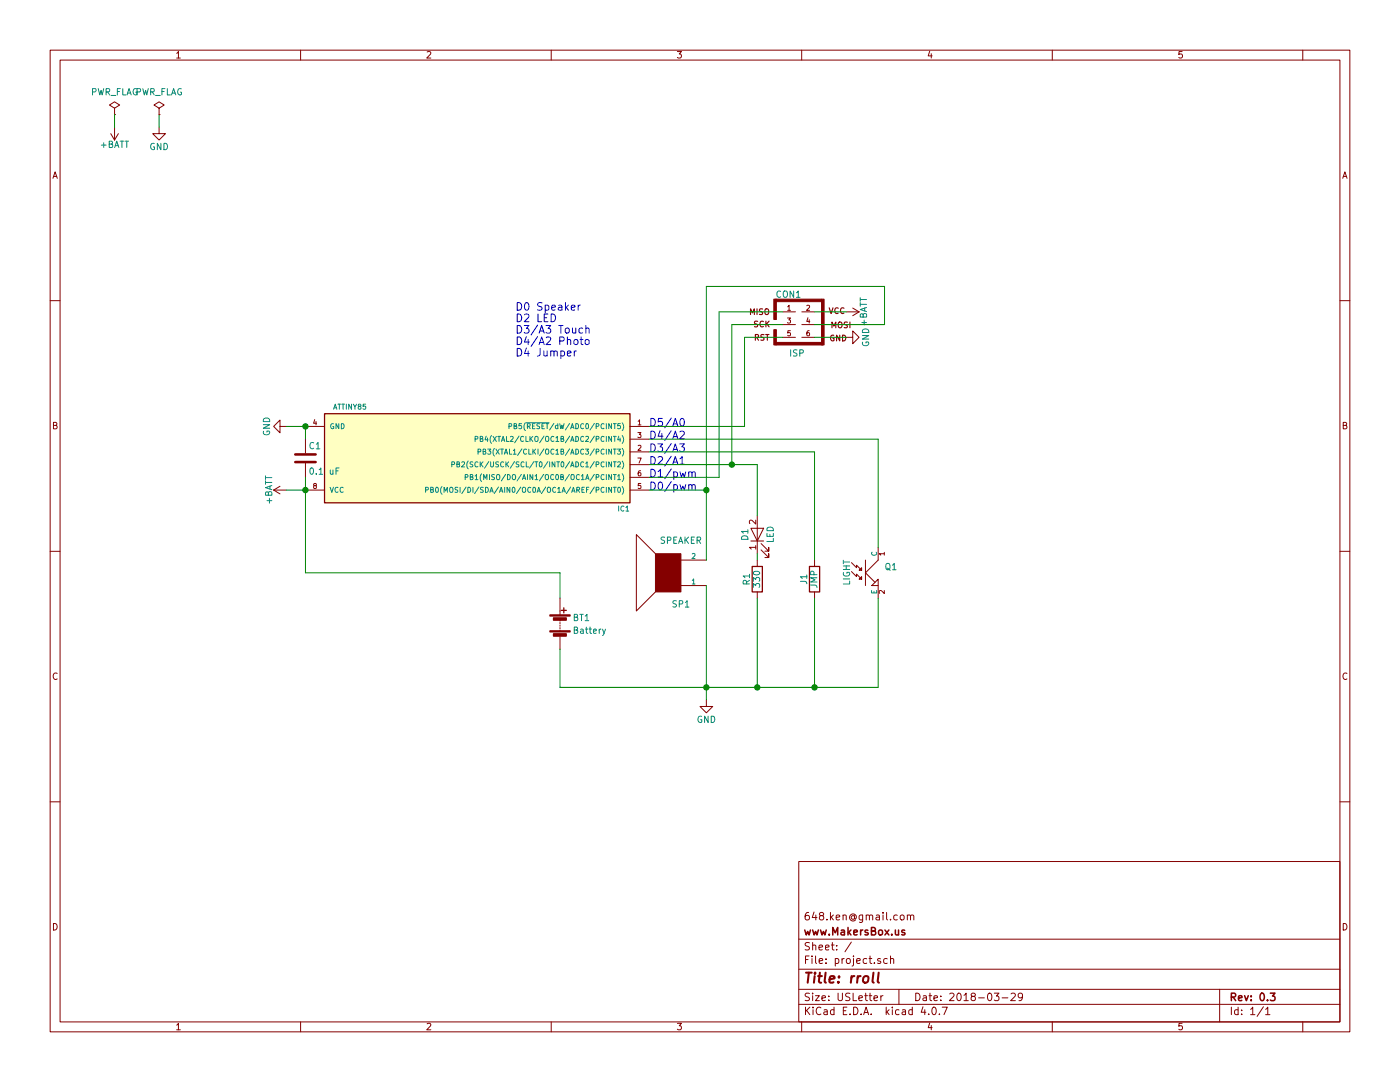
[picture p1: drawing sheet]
<svg xmlns="http://www.w3.org/2000/svg" width="279mm" height="216mm" viewBox="0 0 279 216" stroke-linecap="round" stroke-linejoin="round" font-family="sans-serif">
<g fill="none" stroke="#840000" stroke-width=".2">
<path d="M10 10h259.4v195.9h-259.4zM12 12h255.4v191.9h-255.4zM35.3 10.6l.3-.3v1.3M35.3 11.6h.7M60 10v2M85.2 10.4l.5-.1 .3 .3-.8 1h.8M110 10v2M135.2 10.3h.8l-.4 .5h.3l.1 .2-.1 .5-.2 .1-.5-.1M160 10v2M185.5 10.2l-.3 1h.8M185.9 10.7v.9M210 10v2"/>
<path d="M235.9 10.3h-.6v.6l.1-.1h.5l.1 .5-.3 .3-.4-.1M260 10v2M10.6 35.6l.4-1.3 .4 1.3M10.7 35.2h.6M22.1 26.7l.8 1.2M22.9 22.9h.1M22.9 21.6l1-.6-1-.7-1.1 .7 1.1 .6v1.3M22.9 25.4v2.5M23.6 26.7l-.7 1.2M31.7 22.9h.1M31.7 21.6l1.1-.6-1.1-.7-1 .7 1 .6v1.3M31.7 25.4v1.3h1.3l-1.3 1.2-1.2-1.2h1.2"/>
<path d="M268 35.6l.4-1.3 .4 1.3M268.1 35.2h.6M10 60h2M267.4 60h2M156.2 62.2h2.5M156.2 64.8h2.5M156.2 67.3h2.5M157.1 63.4h.7l-.4 .4 .3 .1v.5l-.1 .1-.5-.1M157.2 61.2l.3-.3v1M157.2 61.9h.6M157.7 66h-.4l-.1 .5 .5-.1v.5l-.1 .1-.4-.1M160 62.2h2.6"/>
<path d="M160 64.8h2.6M160 67.3h2.6M161 61l.4-.1 .2 .3-.6 .7h.6M161.2 63.4l-.2 .7h.6M161.5 66l-.4 .1-.1 .7 .2 .2 .3-.1v-.5h-.3l-.2 .2M161.5 63.8v.7M168.9 67.3h1.3v-1.3l1.2 1.3-1.2 1.3v-1.3M168.9 62.2h2.5M170.2 61.5l1.2 .7M171.4 62.2l-1.2 .8M10.7 84.9l.5-.1 .2-.2-.1-.2-.6-.1v1.3h.5l.2-.5-.3-.2M54.6 97.8h2.5"/>
<path d="M54.6 97.8l1.3 .8M55.9 85.1v-1.3l-1.3 1.3 1.3 1.3v-1.3h1.2M55.9 97l-1.3 .8M61 85.1h3.8M61 97.8h3.8M61 87.6v2.8M61 92.5v2.8M62.8 96.9l-.2-.2 .1-.2h.4v.3l-.5 .3 .2 .4 .3-.1v-.4l-.1-.1M62.8 83.7l-.2 .8h.6M63.1 84.1v.7M125.7 85.1h3.8M125.7 90.2h3.8"/>
<path d="M125.7 87.6h3.8M125.7 97.8h3.8M125.7 95.3h3.8M125.7 92.7h3.8M127.3 86.3h.6l-.3 .4 .3 .1v.4l-.2 .1-.4-.1M127.3 91.4h.7l-.5 1M127.4 84.1l.2-.3v1M127.4 89l.3-.2 .2 .4-.6 .7h.6M127.4 84.8h.5M127.8 93.9l-.3 .1-.1 .7 .1 .2 .4-.1-.1-.4-.3-.1-.1 .2M127.9 96.5h-.5v.5l.4-.1 .1 .5-.2 .1-.3-.1M268.1 84.9l.5-.1 .2-.2-.1-.2-.6-.1v1.3h.5l.2-.5-.3-.2"/>
<path d="M10 110h2M111.8 119.4v3.3M130.8 110.5l-3.8-3.8v15.2l3.8-3.8M135.9 116.8h5.1M135.9 111.8h5.1M149.9 105.4h2.5l-1.3 2.6zM149.9 108h2.5M150.8 109.2h-1.2l.3 .4M150.8 103.8v.8l-.9-.8-.3 .2 .1 .5M150.8 108.9v.7M151.1 102.9v7.6M151.1 111.8v1.2"/>
<path d="M151.1 118.1v1.3M151.9 109.7l1.5 1.6v-.8v.8h-.7M151.9 108.5l1.5 1.5v-.8v.8h-.7M162.6 111.8v1.2M162.6 118.1v1.3M169.9 114l1 1.1v-.5l1.1 1M169.9 112.3l1 1v-.5l1.1 1M171.4 115.6l.6-.5v.5zM171.4 113.8l.6-.5v.5zM172.7 111.8v5M175.3 115.6v1.2h-1.3zM175.3 109.2v2.6l-2.6 2.5 1.9 1.9"/>
<path d="M175.3 116.8v2.6M176.5 110.5h-1l.3 .3M176.5 117.8v.6l-.7-.6-.3 .2 .1 .4M176.5 110.2v.6M267.4 110h2M11.4 134.4a.62 .62 0 0 0-.8 .4 .62 .62 0 0 0 .6 .8l.2-.1M111.8 123.7v.3M111.8 124.2v.3M111.8 124.7v.3M111.8 125.2v.3M111.8 125.7v.3M111.8 127v2.5"/>
<path d="M141 139.7v1.3h1.2l-1.2 1.2-1.3-1.2h1.3M268.8 134.4a.62 .62 0 0 0-.8 .4 .62 .62 0 0 0 .6 .8l.2-.1M10 160h2M267.4 160h2M159.4 171.9h108v32h-108zM10.7 184.3a.65 .65 0 0 1 .7 .6 .65 .65 0 0 1-.7 .7zM159.4 197.4h108M159.4 193.4h108M159.4 187.4h108M160.8 191.5h.5M161.4 182.1h-.4a1.11 1.11 0 0 0-.2 1.4l.5 .1 .2-.2v-.5l-.2-.2h-.5l-.1 .2M161.5 190.8h-.7v1.5"/>
<path d="M161.5 198.2h-.5l-.3 .3 .1 .3 .7 .3v.4l-.2 .2-.6-.1M161.5 188.1h-.5l-.3 .2 .1 .3 .7 .4v.4l-.2 .2-.6-.1M162.1 190.8v.1M162.1 191.3v1M162.2 198.2v.1M162.2 188.7l.2-.1h.4v1M162.2 188.1v1.5M162.2 198.7v1M162.5 182l-.4 1.1h.9M162.7 198.7h.8l-.8 1h.8M162.8 190.8v1.2l.2 .3M162.8 182.6v1"/>
<path d="M163.4 189.1l.8-.2-.1-.3h-.4l-.3 .2 .1 .7h.6M163.5 191.8l.7-.2-.1-.3h-.4l-.2 .2 .1 .7h.5M163.8 182.7l-.3-.3 .1-.2 .2-.1h.4l.2 .2-.1 .3-.5 .1-.3 .3v.3l.3 .3h.3l.3-.3v-.3l-.3-.3M164 199.2l.7-.2v-.2l-.4-.1-.3 .2 .1 .7h.6M164.7 189.1l.8-.2-.1-.3h-.4l-.3 .2 .1 .7h.6M164.8 192.1v.2M164.8 191.3v.2M165 183.4v.2M165.4 199.5v.2M165.4 198.8v.1M165.7 182.1v1.5M165.9 183l.4 .6"/>
<path d="M165.9 188.6h.6M166.1 188.1v1.3l.4 .2M166.3 182.6l-.6 .5M166.7 191.3h.4l.3 .2-.1 .7h-.6M166.7 191.3v1.5M166.9 183.1l.7-.2-.1-.2-.4-.1-.2 .2 .1 .7h.5M167 189.4v.2M167 188.6v.2M167.3 198.2v1.2l.2 .3h.3l.3-.3v-1.2M168 191.3v1M168.2 182.7l.3-.1 .3 .1 .1 .9M168.2 182.6v1"/>
<path d="M168.5 191.3l-.5 .2M169 191.4l.2-.1 .4 .1 .1 .6-.1 .2-.4 .1-.2-.2zM169.6 198.2h-.6l-.2 .3v.3l.7 .3v.4l-.2 .2-.5-.1M169.9 188l-1.3 1.9M170.3 198.2v1.5h.7M170.3 191.3v1.2l-.2 .3M170.3 190.8v.1M170.5 182.9a.37 .37 0 0 0-.5-.1 .37 .37 0 0 0 0 .5 .37 .37 0 0 0 .5 0M170.5 182.7v.6l.2 .1a.63 .63 0 0 0-.2-1 .63 .63 0 0 0-.9 .4 .71 .71 0 0 0 .2 .8 .71 .71 0 0 0 .9 0M171 191.8l.7-.2-.1-.3h-.4l-.2 .2v.7h.6M171.4 199.2l.7-.2v-.2l-.5-.1-.2 .2 .1 .7h.6M172.2 182.6l-.1 1.3-.2 .2-.4-.1"/>
<path d="M172.2 182.7l-.5-.1-.3 .3 .1 .5 .2 .2 .5-.1M172.6 198.7h.5M172.8 198.2v1.3l.3 .2M172.9 182.7l.2-.1 .4 .1v.9M172.9 182.6v1M173 191.3h-.5l-.2 .2v.6l.2 .2 .5-.1M173.4 198.7h.6M173.4 191.3h.6M173.5 182.8a.36 .36 0 0 1 .3-.2 .36 .36 0 0 1 .4 .2v.8M173.6 198.2v1.3l.4 .2M173.6 190.8v1.2l.4 .3M174.4 199.2l.7-.2v-.2l-.4-.1-.3 .2 .1 .7h.6"/>
<path d="M174.5 192.1v.2M174.9 182.7h.6v.9M175.5 182.9l-.5 .1-.2 .2 .2 .4 .5-.1M175.7 191.3a.37 .37 0 0 0-.6 .2l.1 .2 .5 .1 .1 .2-.2 .3-.5-.1M175.8 198.7v1M176.2 198.7l-.4 .3M176.2 182.1v.1M176.2 182.6v1M176.9 182.1v1.3l.2 .2M177.1 191.3h-.5l-.2 .2v.6l.2 .2 .5-.1M177.7 191.4l.2-.1h.4l.1 1M177.7 183.4v.2"/>
<path d="M177.7 190.8v1.5M179.1 182.7l-.5-.1-.2 .3v.5l.2 .2 .5-.1M179.4 197.4v3M179.7 182.7l.2-.1 .5 .1v.6l-.1 .2-.4 .1-.2-.2zM181.1 182.7l.2-.1 .4 .1v.9M181.1 182.6v1M181.7 182.8a.36 .36 0 0 1 .3-.2 .36 .36 0 0 1 .4 .2v.8M182.8 198.2a.76 .76 0 0 1 .8 .7 .76 .76 0 0 1-.8 .8zM184.3 198.8h.5l.1 .9M184.9 199l-.5 .1-.2 .2 .2 .4 .5-.1M185.4 198.7h.6M185.6 198.2v1.3l.4 .2"/>
<path d="M186.4 199.2l.7-.2-.1-.2-.4-.1-.2 .2 .1 .7h.5M187.8 199.5v.2M187.8 198.8v.1M189.5 198.3l.6-.1 .3 .4-.9 1.1h.9M191.1 198.3l.2-.1a.8 .8 0 0 1 .5 .7 .8 .8 0 0 1-.5 .8l-.2-.2-.1-.4zM192.4 198.6l.4-.4v1.5M192.4 199.7h.8M194.1 198.8l-.3-.3 .1-.2 .2-.1h.4l.2 .3-.1 .2-.5 .1-.3 .3v.3l.3 .3h.3l.3-.3v-.3l-.3-.3M195.3 199.1h1.1M197.2 198.3l.2-.1a.8 .8 0 0 1 .6 .7 .8 .8 0 0 1-.6 .8l-.2-.2-.1-.4zM198.4 198.2h1l-.5 .6 .4 .1v.6l-.2 .2-.7-.2M200 199.1h1.1"/>
<path d="M201.8 198.3l.6-.1 .2 .4-.9 1.1h.9M204.1 198.8l-.3 .3h-.3l-.3-.3 .2-.6h.4l.2 .1a1.19 1.19 0 0 1-.2 1.3l-.4 .1M243.4 197.4v6.5M268.1 184.3a.65 .65 0 0 1 .7 .6 .65 .65 0 0 1-.7 .7zM35.3 204.5l.3-.3v1.3M35.3 205.5h.7M60 203.9v2M85.2 204.3l.5-.1 .3 .3-.8 1h.8M110 203.9v2M135.2 204.2h.8l-.4 .5h.3l.1 .2-.1 .5-.2 .1-.5-.1M159.4 200.4h108M160 203.9v2"/>
<path d="M160.8 201v1.5M161 201.6l.6 .9M161.6 201l-.8 .8M162.3 201v.1M162.3 201.5v1M163.8 201.1a.71 .71 0 0 0-1 .5 .71 .71 0 0 0 .8 .9l.2-.2M164.5 201.5h.5l.1 1M165.1 201.8l-.5 .1-.2 .2 .2 .4 .5-.1M166.4 201.5h-.4l-.3 .3 .1 .5 .2 .2 .4-.1M166.4 201v1.5M168.3 201.7h.5M169 201h-.7v1.5h.7"/>
<path d="M169.6 202.3v.2M170.4 201a.76 .76 0 0 1 .8 .7 .76 .76 0 0 1-.8 .8zM171.9 202.3v.2M172.4 202.5l.4-1.5 .6 1.5M172.5 202h.7M173.9 202.3v.2M176.9 201v1.5M177 201.9l.4 .6M177.4 201.5l-.5 .5M178.1 201v.1M178.1 201.5v1M179.4 201.5h-.4l-.3 .3 .1 .5 .2 .2 .4-.1"/>
<path d="M180.1 201.5h.6v1M180.7 201.8l-.5 .1-.2 .2 .2 .4 .5-.1M182.1 201.5h-.5l-.2 .3v.5l.2 .2 .5-.1M182.1 201v1.5M184.2 200.9l-.4 1.1h1M184.6 201.5v1M185.3 202.3v.2M185.5 204.1l-.3 1h.8M185.9 204.6v.9M186.1 201.1l.2-.1a.8 .8 0 0 1 .6 .7 .8 .8 0 0 1-.6 .8l-.2-.2-.1-.4zM187.5 202.3v.2M188 201h1.1l-.7 1.5"/>
<path d="M210 203.9v2M235.9 204.2h-.6v.6l.1-.1h.5l.1 .5-.3 .3-.4-.1M245.7 201v1.5M247.1 201.5h-.4l-.3 .3 .1 .5 .2 .2 .4-.1M247.1 201v1.5M247.8 202.3v.2M247.8 201.5v.2M249.6 201.4l.4-.4v1.5M249.6 202.5h.8M252.1 200.9l-1.2 1.9M252.6 201.4l.4-.4v1.5M252.6 202.5h.8"/>
<path d="M260 203.9v2"/>
</g>
<g fill="none" stroke="#840000" stroke-width=".3">
<path d="M160.6 185.6l.3 1 .3-.7 .3 .7 .2-1M162.2 185.6l.3 1 .3-.7 .2 .7 .3-1M163.8 185.6l.3 1 .2-.7 .3 .7 .3-1M165.5 186.4v.2M166.2 186.6v-1.5l.5 1 .5-1v1.5M167.9 185.6h.6v1M168.5 185.9l-.5 .1-.2 .2 .2 .4 .5-.1M169.2 185.1v1.5M169.4 186l.4 .6M169.8 185.6l-.6 .5M170.4 186.1l.7-.2-.1-.3h-.4l-.2 .2 .1 .7h.5M171.8 185.6v1"/>
<path d="M172.2 185.6l-.4 .3M173.2 185.6a.37 .37 0 0 0-.6 .2l.1 .2 .5 .1 .1 .2-.2 .3-.5-.1M173.9 185.8l.7-.2v-.4l-.2-.1h-.5v1.5h.6l.2-.2 .1-.3-.4-.3M175.4 185.7l.2-.1 .4 .1 .1 .6-.1 .2-.4 .1-.2-.2zM176.6 185.6l.8 1M177.4 185.6l-.8 1M178 186.4v.2M178.7 185.6l.1 .9 .3 .1 .2-.2M179.3 185.6v1M180.5 185.6a.37 .37 0 0 0-.5 .2v.2l.5 .1 .1 .2-.2 .3-.4-.1M245.7 199l.8-.1 .1-.2-.1-.4-.2-.1h-.6v1.5M246.1 199l.5 .7"/>
<path d="M247.2 199.2l.7-.2-.1-.2-.4-.1-.2 .2v.7h.6M248.4 198.7l.3 1 .4-1M249.7 199.5v.2M249.7 198.8v.1M251.6 198.3l.2-.1a.8 .8 0 0 1 .5 .7 .8 .8 0 0 1-.5 .8l-.2-.2-.1-.4zM253 199.5v.2M253.5 198.2h1l-.6 .6 .5 .1v.6l-.2 .2-.7-.2"/>
</g>
<g fill="none" stroke="#840000" stroke-width=".41">
<path d="M160.9 194.1h1.1M161.4 194.1l-.2 2M162.6 194.8l-.2 1.3M162.7 194.1l-.1 .2 .2-.1-.1-.1-.1 .2M163.3 194.8h.7M163.6 194.1l-.2 1.7 .1 .2 .4 .1M164.8 194.1l-.2 1.7 .2 .3M165.6 195.4l.9-.2v-.4h-.8l-.2 1 .3 .3 .5-.1M167.3 195.9l.1 .1-.1 .1-.1-.1 .1-.1v.2M167.5 194.8l-.1 .2-.1-.1 .2-.1-.1 .2M170 194.8l-.2 1.3M170.5 194.8h-.4l-.2 .3"/>
<path d="M171.2 194.8l-.2 1.3M171.8 194.8h-.4l-.3 .3M172.4 194.9l.3-.1h.5l.1 .3v.6a.54 .54 0 0 1-.6 .4 .54 .54 0 0 1-.5-.4zM174.3 194.1l-.2 1.7 .3 .3M175.4 194.1l-.2 1.7 .2 .3"/>
</g>
<path d="M64.8 82.6h60.9v17.7h-60.9z" fill="#ffffc2" stroke="#ffffc2" stroke-width=".2"/>
<path d="M64.8 82.6h60.9v17.7h-60.9zM150.1 113h2v5.1h-2zM161.5 113h2.1v5.1h-2.1zM112 121.8h1M112.5 121.3v1" fill="none" stroke="#840000" stroke-width=".25"/>
<g fill="none" stroke="#008484" stroke-width=".2">
<path d="M18.5 18.3h.6v-.5l-.6-.1v1.2M19.6 17.7l.3 1.2 .3-.9 .2 .9 .3-1.2M21.2 18.3h.6v-.5l-.6-.1v1.2M21.5 18.3l.4 .6M22.1 19.1h1M23.4 18.3h.5M24 17.7h-.6v1.2M24.5 17.7v1.2h.6M25.3 18.9l.5-1.2 .4 1.2M25.5 18.6h.6M27.3 17.7a.59 .59 0 0 0-.7 .6 .59 .59 0 0 0 .7 .6v-.5h-.2M27.4 18.3h.6v-.5l-.6-.1v1.2"/>
<path d="M28.5 17.7l.3 1.2 .3-.9 .2 .9 .3-1.2M30.1 18.3h.6v-.5l-.6-.1v1.2M30.4 18.3l.4 .6M31 19.1h1M32.3 18.3h.4M32.9 17.7h-.6v1.2M33.4 17.7v1.2h.6M34.2 18.9l.4-1.2 .5 1.2M34.4 18.6h.6M36.2 17.7a.59 .59 0 0 0-.7 .6 .59 .59 0 0 0 .7 .6v-.5h-.2M20.2 29h1M20.7 28.5v.9"/>
<path d="M21.8 28.8l.6-.1v-.4l-.6-.1v1.2h.5l.2-.4-.3-.2M22.9 29.4l.4-1.2 .4 1.2M23 29.1h.6M24 28.2h.7M24.3 28.2v1.2M24.9 28.2h.8M25.3 28.2v1.2M30.8 28.7a.59 .59 0 0 0-.7 .5 .59 .59 0 0 0 .7 .6v-.5h-.2M32.1 28.6v1.3l-.7-1.3v1.3M32.7 28.6a.64 .64 0 0 1 .7 .6 .64 .64 0 0 1-.7 .7zM155.8 58.2a.61 .61 0 0 0-.8 .4 .61 .61 0 0 0 .6 .7l.2-.1M156.4 58.2l.2-.1h.4a.83 .83 0 0 1-.2 1.2 .44 .44 0 0 1-.5-.4z"/>
<path d="M158.4 58.1v1.2l-.7-1.2v1.2M159 58.4l.3-.3v1.2M159 59.3h.7M171.7 59.4v.7M171.7 59.8h1.2M157.8 69.8v1.3M159.1 69.9h-.7v.4l.5 .2 .2 .3-.3 .3-.5-.1M159.6 70.5l.6-.1 .1-.5-.7-.1v1.3M171.7 60.4v.7M171.7 60.7h1.2M172 64.4h.9M172.1 67h1.3l-1.3 .7h1.3"/>
<path d="M172.2 68.3a.59 .59 0 0 0 .5 .7 .59 .59 0 0 0 .6-.7l-.5-.1v.3M172.2 65.9a.69 .69 0 0 1 .7-.2 .69 .69 0 0 1 .5 .6h-1.3zM172.3 62.8l.2-.2 .4 .2v.5h-1.2l.1-.6h.4l.1 .6M172.5 63.9v.9M172.6 61.5v.6M172.9 61.3l-1.2 .5 1.2 .4M52.6 84.7h1.2l-1.2 .7h1.2M52.6 86.1a.59 .59 0 0 0 .6 .7 .59 .59 0 0 0 .5-.7l-.4-.1v.2M52.6 83.6a.69 .69 0 0 1 .8-.2 .69 .69 0 0 1 .4 .7h-1.2zM53 94.9v.8M53 95.9v.7M53 96.3h1.3"/>
<path d="M53 95.3h1.3M53.3 99.9h1M53.6 98.4l.2-.3 .5 .2v.5h-1.3l.1-.6h.4l.1 .6M53.8 99.4v1M53.9 97v.6M54.3 96.9l-1.3 .4 1.3 .4M62 93.5l.1-.1a.67 .67 0 0 1 .5 .6 .67 .67 0 0 1-.5 .6l-.3-.4zM62.6 88.4a.61 .61 0 0 0-.8 .4 .61 .61 0 0 0 .6 .8l.2-.2M63.1 88.6l.4-.3v1.3M63.1 94.5v.1M63.1 89.6h.7M63.7 93.7l.3-.3v1.2"/>
<path d="M63.7 94.6h.7M65.9 97.2l.3 1 .3-1M65.9 93.8l.1 .8h.3l.1-.1M66.4 93.8v.8M66.5 84.6a.45 .45 0 0 0-.5 .4 .45 .45 0 0 0 .6 .4v-.3h-.2M66.6 81.7l.3-1.1 .3 1.1M66.7 81.4h.5M67.1 94h.4M67.4 80.6h.6M67.5 97.3a.44 .44 0 0 0-.7 .4 .44 .44 0 0 0 .7 .4M67.6 84.5v1l-.5-1v1M67.7 93.4h-.6v1.2"/>
<path d="M67.7 80.6v1.1M68.1 84.5a.51 .51 0 0 1 .6 .5 .51 .51 0 0 1-.6 .5zM68.2 80.6h.6M68.5 97.3a.44 .44 0 0 0-.6 .4 .44 .44 0 0 0 .6 .4M68.5 80.6v1.1M69.1 80.6v1.1M70.2 80.6v1.1l-.6-1.1v1.1M70.5 80.6l.3 .6 .4-.6M70.8 81.2v.5M71.7 81.1l-.2-.2 .1-.2h.4v.3l-.5 .3 .2 .4 .3-.1v-.4l-.1-.1M73 80.6h-.5l-.1 .5h.5l.1 .5-.2 .1-.4-.1M84.9 97.8l.5-.1v-.4l-.5-.1v1"/>
<path d="M86 97.7h.4v-.4l-.4-.1v1h.3l.2-.3-.2-.2M87 97.3l.1-.1a.55 .55 0 0 1 .4 .5 .55 .55 0 0 1-.4 .5l-.2-.3zM88.2 97.1a1.2 1.2 0 0 0 0 1.5M88.6 98.2v-1l.4 .8 .3-.8v1M89.9 97.3l.3-.1 .1 .2 .1 .5-.2 .3-.4-.1-.1-.5zM90.2 92.7l.5-.1v-.4h-.5v1M91.2 92.6h.4l.1-.3-.5-.1v1h.4l.1-.4-.2-.2M91.4 97.3h-.5v.3a.43 .43 0 0 1 .4 .5l-.5 .1M91.8 97.2v1M92.2 92.3l.3-.1 .2 .3-.6 .7h.6M92.8 95.2h.5v-.5h-.5v1M93 97.2l-.8 1.3"/>
<path d="M93.4 97.2a.51 .51 0 0 1 .5 .5 .51 .51 0 0 1-.5 .5zM93.4 92a1.2 1.2 0 0 0 0 1.5M93.9 95.2l.4-.1v-.3l-.4-.1v1h.3l.2-.3-.2-.2M94.4 92.2h-.5v.3a.43 .43 0 0 1 .4 .6h-.5M94.4 97.2v1M94.8 87.6h.5v-.5h-.5v1M94.8 95l.3-.3v1M94.8 95.7h.6M95.4 92.3a.44 .44 0 0 0-.6 .4 .44 .44 0 0 0 .6 .4M95.4 90.1h.5v-.4l-.5-.1v1M95.6 97.2l-.9 1.3M95.8 87.6l.5-.1v-.3l-.5-.1v1h.4l.2-.3-.2-.2"/>
<path d="M95.8 92.2v1M96 92.6l.4 .6M96.1 94.5a1.2 1.2 0 0 0 0 1.6M96.4 92.2l-.6 .5M96.4 90.1l.5-.1v-.3l-.5-.1v1h.4l.2-.3-.3-.2M96.4 97.3h-.4l-.1 .3a.43 .43 0 0 1 .5 .5l-.5 .1M96.5 95.7v-1l.4 .7 .3-.7v1M96.9 97.2a.51 .51 0 0 1 .6 .5 .51 .51 0 0 1-.6 .5zM97 87l-.2 .8h.6M97.3 87.4v.7M97.3 89.6h.6l-.3 .4 .3 .1v.4l-.1 .1-.5-.1M97.6 92.1l-.9 1.3"/>
<path d="M97.7 94.7v1M97.8 98.2l.3-1 .3 1M97.9 98h.4M97.9 92.2v.8l.2 .2 .4-.2v-.8M98.1 86.9a1.2 1.2 0 0 0 0 1.6M98.4 87.1l.7 1M98.7 89.5a1.2 1.2 0 0 0 0 1.5M98.7 94.7h-.5v.4a.43 .43 0 0 1 .5 .5l-.6 .1M99 89.6l.6 1M99.1 87.1l-.7 1M99.2 94.7h.3l.2 .1v.6l-.2 .3-.4-.1v-.6zM99.3 87.1h.6"/>
<path d="M99.5 92.2h-.5v.3a.43 .43 0 0 1 .5 .6h-.6M99.5 97.2l-.9 1.3M99.6 87.1v1M99.6 89.6l-.6 1M99.7 98.2l.3-1 .4 1M99.8 98h.5M99.9 89.6h.6M100.1 88.1l.3-1 .3 1M100.2 89.6v1M100.2 87.8h.5M100.5 92.3a.44 .44 0 0 0-.6 .4 .44 .44 0 0 0 .6 .4M100.7 90.6l.3-1 .3 1"/>
<path d="M100.7 97.2v1M100.8 90.3h.4M100.9 94.6l-.8 1.4M101 92.2v1M101.1 87.1v1h.5M101.1 92.6l.4 .6M101.3 94.7a.51 .51 0 0 1 .5 .5 .51 .51 0 0 1-.5 .5zM101.5 92.2l-.5 .5M101.6 85.1l.5-.1v-.4l-.5-.1v1M101.7 89.6v1h.5M101.8 97.2v1l-.6-1v1M101.9 87.2l.3-.1 .2 .3-.6 .7h.6"/>
<path d="M102.3 97.3l.1-.1a.55 .55 0 0 1 .4 .5 .55 .55 0 0 1-.4 .5l-.2-.3zM102.4 94.7h.3l.1 .1 .1 .6-.2 .3-.4-.1-.1-.6zM102.4 89.9l.3-.3v1M102.4 90.6h.6M102.6 85h.4l.1-.4-.5-.1v1h.4l.1-.3-.2-.2M102.7 92.1l-.9 1.3M103.6 92.2h-.5l-.1 .3a.43 .43 0 0 1 .5 .6h-.5M103.6 87l-.9 1.3M103.9 97.2l-.8 1.3M104.1 94.6l-.9 1.4M104.1 84.5h-.5v.5h.4l.1 .4-.2 .1-.3-.1M104.2 89.6l-.9 1.3"/>
<path d="M104.3 95.7l.3-1 .3 1M104.4 97.3l.3-.1 .2 .2v.5l-.2 .3-.4-.1-.1-.5zM104.4 95.4h.5M104.5 87.2a.44 .44 0 0 0-.6 .4 .44 .44 0 0 0 .6 .4M104.6 92.3a.44 .44 0 0 0-.6 .4 .44 .44 0 0 0 .6 .4M104.9 84.4a1.2 1.2 0 0 0 0 1.5M105 87.1v1h.4M105 84.4h4.6M105 92.2v1h.5M105.1 89.7a.44 .44 0 0 0-.6 .4 .44 .44 0 0 0 .6 .4M105.3 85.1l.4-.1v-.4l-.4-.1v1M105.3 94.7v1"/>
<path d="M105.5 85.1l.3 .4M105.5 89.6v1h.5M105.8 87.1v1M105.9 87.5l.4 .6M105.9 97.3a.44 .44 0 0 0-.6 .4 .44 .44 0 0 0 .6 .4M106.3 85h.3M106.3 94.7v1l-.5-1v1M106.3 87.1l-.5 .6M106.3 89.6v1M106.4 97.3l.2-.1a.55 .55 0 0 1 .3 .5 .55 .55 0 0 1-.3 .5l-.3-.3zM106.5 90l.4 .6M106.6 92.1l-.9 1.3"/>
<path d="M106.8 84.5h-.5v1h.5M106.8 92.2h.5M106.8 95l.3-.3v1M106.8 95.7h.5M106.9 87.1h.3l.1 .1 .1 .6-.2 .3-.4-.2-.1-.5zM106.9 89.6l-.6 .6M107 92.2v1M107.2 98.2l.3-1 .3 1M107.3 98h.5M107.4 89.6v1M107.7 84.6h-.5v.3a.43 .43 0 0 1 .5 .5l-.6 .1M107.7 92.3l.1-.1a.55 .55 0 0 1 .4 .5 .55 .55 0 0 1-.4 .5l-.2-.4z"/>
<path d="M108.2 85h.3M108.5 94.6l-.9 1.4M108.6 89.6l-.9 1.3M108.6 87l-.9 1.3M108.6 84.5h-.4v1h.4M108.9 84.5h.6M108.9 97.2l-.8 1.3M108.9 94.7h.3l.2 .1 .1 .6-.3 .3-.3-.1-.1-.6zM109 89.7l.3-.1 .2 .2v.5l-.2 .3-.4-.1v-.6zM109 87.1h.3l.2 .1v.6l-.2 .3-.4-.2v-.5zM109.2 84.5v1M109.3 97.3l.4-.1 .1 .2 .1 .5-.2 .3-.4-.1-.1-.5z"/>
<path d="M109.3 92.1l-.8 1.3M109.7 92.2v1M110.5 94.8a.44 .44 0 0 0-.6 .4 .44 .44 0 0 0 .6 .4M110.5 89.7a.44 .44 0 0 0-.6 .4 .44 .44 0 0 0 .6 .4M110.5 87.2a.44 .44 0 0 0-.6 .4 .44 .44 0 0 0 .6 .4M110.5 84.5l-.8 1.3M110.7 92.2v1l-.5-1v1M110.9 97.3a.44 .44 0 0 0-.6 .4 .44 .44 0 0 0 .6 .4M110.9 89.9l.3-.3v1M110.9 87.4l.3-.3v1M110.9 90.6h.6M110.9 88.1h.6"/>
<path d="M111 94.8l.1-.1a.55 .55 0 0 1 .4 .5 .55 .55 0 0 1-.4 .5l-.2-.4zM111.1 92.2h.6M111.3 97.5l.3-.3v1M111.3 98.2h.6M111.3 84.9h-.3l-.2 .2 .1 .4h.4M111.3 84.5v1M111.4 92.2v1M111.7 84.5l.2 1 .2-.7 .2 .7 .3-1M111.9 95.2l.4-.1 .1-.3-.5-.1v1h.4l.2-.3-.3-.2M112 90.1l.4-.1v-.3l-.4-.1v1h.3l.2-.3-.2-.2M112 87.6l.4-.1v-.3l-.4-.1v1h.3l.2-.3-.2-.2M112 92.3l.2-.1a.55 .55 0 0 1 .3 .5 .55 .55 0 0 1-.3 .5l-.2-.4z"/>
<path d="M112.2 98.2l.3-1 .3 1M112.3 98h.5M113.6 94.6l-.8 1.4M113.7 84.5l-.9 1.3M113.7 89.6l-.9 1.3M113.7 87l-.9 1.3M113.7 92.1l-.9 1.3M113.9 85.5l.3-1 .4 1M113.9 90.6l.3-1 .4 1M113.9 88.1l.3-1 .4 1M113.9 93.2l.3-1 .4 1M113.9 97.2l-.9 1.3"/>
<path d="M114 85.3h.5M114 90.3h.5M114 87.8h.5M114 92.9h.5M114.1 94.7h.3l.2 .1v.6l-.2 .3-.4-.1-.1-.6zM114.1 98.2l.3-1 .4 1M114.2 98h.5M114.9 84.5a.51 .51 0 0 1 .6 .5 .51 .51 0 0 1-.6 .5zM114.9 89.6a.51 .51 0 0 1 .6 .5 .51 .51 0 0 1-.6 .5zM114.9 87.1a.51 .51 0 0 1 .6 .5 .51 .51 0 0 1-.6 .5zM114.9 92.2a.51 .51 0 0 1 .6 .5 .51 .51 0 0 1-.6 .5zM115.1 97.8l.5-.1v-.4l-.5-.1v1"/>
<path d="M115.3 97.8l.4 .4M115.6 94.8a.44 .44 0 0 0-.6 .4 .44 .44 0 0 0 .6 .4M116 95l.3-.3v1M116 95.7h.6M116.1 97.7h.4M116.5 84.6a.44 .44 0 0 0-.6 .4 .44 .44 0 0 0 .6 .4M116.5 89.7a.44 .44 0 0 0-.6 .4 .44 .44 0 0 0 .6 .4M116.5 87.2a.44 .44 0 0 0-.6 .4 .44 .44 0 0 0 .6 .4M116.5 92.3a.44 .44 0 0 0-.6 .4 .44 .44 0 0 0 .6 .4M116.6 97.2h-.5v1h.5M116.8 89.6h.6l-.3 .4 .3 .1v.4l-.1 .1-.5-.1M116.9 87.2l.4-.1 .1 .3-.6 .7h.6"/>
<path d="M116.9 95.7l.3-1 .4 1M116.9 92.5l.3-.3v1M116.9 93.2h.5M117 84.6l.1-.1a.55 .55 0 0 1 .4 .5 .55 .55 0 0 1-.4 .5l-.2-.3zM117 95.4h.5M117 97.7h.4M117.5 97.2h-.5v1M118.6 84.5l-.8 1.3M118.6 89.6l-.8 1.3M118.6 87l-.8 1.3M118.6 97.2l-.8 1.3M118.6 94.6l-.8 1.4"/>
<path d="M118.6 92.1l-.8 1.3M119 85.1l.5-.1v-.4l-.5-.1v1M119 90.1h.5v-.4l-.5-.1v1M119 87.6h.5v-.5h-.5v1M119 97.8l.5-.1v-.4l-.5-.1v1M119 95.2h.5v-.5h-.5v1M119 92.7l.5-.1v-.4h-.5v1M120.5 84.6a.44 .44 0 0 0-.6 .4 .44 .44 0 0 0 .6 .4M120.5 89.7a.44 .44 0 0 0-.6 .4 .44 .44 0 0 0 .6 .4M120.5 87.2a.44 .44 0 0 0-.6 .4 .44 .44 0 0 0 .6 .4M120.5 97.3a.44 .44 0 0 0-.6 .4 .44 .44 0 0 0 .6 .4M120.5 94.8a.44 .44 0 0 0-.6 .4 .44 .44 0 0 0 .6 .4"/>
<path d="M120.5 92.3a.44 .44 0 0 0-.6 .4 .44 .44 0 0 0 .6 .4M121 84.5v1M121 87.1v1M121 89.6v1M121 92.2v1M121 94.7v1M121 97.2v1M122 84.5v1l-.5-1v1M122 89.6v1l-.5-1v1M122 87.1v1l-.5-1v1M122 97.2v1l-.5-1v1M122 94.7v1l-.5-1v1"/>
<path d="M122 92.2v1l-.5-1v1M122.4 84.5h.6M122.4 89.6h.6M122.4 87.1h.6M122.4 97.2h.6M122.4 94.7h.6M122.4 92.2h.6M122.7 84.5v1M122.7 87.1v1M122.7 89.6v1M122.7 92.2v1M122.7 94.7v1"/>
<path d="M122.7 97.2v1M123.2 89.6h.6l-.3 .4 .3 .1v.4l-.2 .1-.4-.1M123.3 95l.2-.3v1M123.3 92.3l.3-.1 .2 .3-.6 .7h.6M123.3 95.7h.5M123.4 97.3l.1-.1a.55 .55 0 0 1 .3 .5 .55 .55 0 0 1-.3 .5 .71 .71 0 0 1-.1-.9zM123.5 87l-.2 .8h.6M123.7 87.4v.7M123.8 84.5h-.5v.5h.4l.1 .4-.2 .1-.3-.1M124.2 84.4a1.2 1.2 0 0 1 0 1.5M124.2 89.5a1.2 1.2 0 0 1 0 1.5M124.2 86.9a1.2 1.2 0 0 1 0 1.6"/>
<path d="M124.2 97.1a1.2 1.2 0 0 1 0 1.5M124.2 94.5a1.2 1.2 0 0 1 0 1.6M124.2 92a1.2 1.2 0 0 1 0 1.5M123.5 101v1M124.5 101.1a.44 .44 0 0 0-.6 .4 .44 .44 0 0 0 .6 .4M124.9 101.3l.3-.3v1M124.9 102h.6M132.6 107.2l-.6 .1v.3l.5 .3 .1 .3-.2 .2h-.5M133.2 107.8l.6-.1 .1-.4-.7-.1v1.2M134.5 107.7h.4M135 119.9l-.7 .1v.3l.6 .3 .1 .3-.2 .2h-.5M135.1 107.2h-.6v1.2h.6"/>
<path d="M135.4 108.4l.4-1.2 .5 1.2M135.6 108.1h.5M136.7 107.2v1.2M136.9 107.7l.5 .7M137.4 107.2l-.7 .7M138 107.7h.4M138.2 115.8l.2-.3v1M138.2 110.5l.3-.1 .2 .3-.6 .8h.6M138.2 116.5h.5M138.6 107.2h-.6v1.2h.6M139.1 107.8l.6-.1 .1-.4-.7-.1v1.2M139.4 107.8l.4 .6"/>
<path d="M148 107.1a.69 .69 0 0 1 .8-.2 .69 .69 0 0 1 .5 .7h-1.3zM149 116.5l-.1-.6-.5-.1-.1 .7h1.3M149.3 106h-1.3l.3 .4M149.3 105.7v.7M149.6 114.9h-1.3l.4 .4M149.6 115.8l-.6 .4M149.6 114.6v.7M150.3 117.2v-.8l.5 .5 .1-.4h.6l.1 .2-.1 .5M150.3 116v-.8l.5 .4 .1-.3h.6l.1 .1-.1 .6M150.4 114.2a.76 .76 0 0 1 1.2 .2 .74 .74 0 0 1-1.3-.1zM153.1 106.4v.6h1.2v-.6M153.1 105.4a.69 .69 0 0 1 .8-.2 .69 .69 0 0 1 .4 .7h-1.2z"/>
<path d="M153.6 106.6v.4M154.3 107.4v.7h-1.2M159.7 116l1.1 .1 .2 .4M161 115.1h-1.3l.4 .3M161 114.7v.7M161.8 116.7l1 .1 .2 .4M162.4 114.7v-.6l-.5-.1-.1 .7h1.2M163 115.3h-1.2l.9 .4-.9 .4h1.2M168.3 115.5h1.3M168.3 113.6h1.3M168.3 112.9h1.3M168.3 111.8v.7"/>
<path d="M168.3 112.1h1.3M168.4 114.2a.59 .59 0 0 0 .5 .8 .59 .59 0 0 0 .6-.8h-.5v.2M168.9 112.9v.7M169.6 115.9v.6h-1.3M173.9 117.8v.5h1.1v-.5M174 110.2a.44 .44 0 0 0 .4 .6 .44 .44 0 0 0 .5-.6M174.4 118v.3M177 112.5h.4a.83 .83 0 0 1-.1 1.2 .44 .44 0 0 1-.5-.4zM177 113.4l.7 .4M178.1 112.8l.4-.4v1.3M178.1 113.7h.7M114.6 123.2l.6-.1v-.4l-.6-.1v1.3h.5l.2-.5-.3-.2"/>
<path d="M114.6 125.7l.6-.1v-.4l-.6-.1v1.3h.5l.2-.4-.3-.3M115.7 122.6h.7M115.9 125.6h.5v.8M116.1 122.6v1.3M116.4 125.8l-.6 .3 .2 .3 .4-.1M116.8 122.9l.3-.3v1.3M116.8 123.9h.7M116.8 125.5h.5M117 125.1v1.1l.3 .2M117.6 125.5h.5M117.8 125.1v1.1l.3 .2M118.4 126l.6-.2v-.2l-.4-.1-.2 .2 .1 .6h.5"/>
<path d="M119.6 125.5v.9M119.9 125.5l-.3 .3M120.2 125.5l.3 .9M120.9 125.5l-.5 1.2-.2 .1M135.6 120.5l.6-.1v-.4l-.6-.1v1.2M136.8 120.2l.3-.3v1.2M136.8 121.1h.7M140 143a.59 .59 0 0 0-.7 .5 .59 .59 0 0 0 .7 .6l.1-.5h-.3M141.3 142.9v1.3l-.7-1.3v1.3M141.9 142.9a.64 .64 0 0 1 .8 .6 .64 .64 0 0 1-.8 .7z"/>
</g>
<g fill="none" stroke="#0000c2" stroke-width=".2">
<path d="M103.2 60.4a.77 .77 0 0 1 .9 .7 .77 .77 0 0 1-.9 .8zM103.2 62.7a.77 .77 0 0 1 .9 .7 .77 .77 0 0 1-.9 .8zM103.2 64.9a.77 .77 0 0 1 .9 .8 .77 .77 0 0 1-.9 .8zM103.2 67.2a.77 .77 0 0 1 .9 .8 .77 .77 0 0 1-.9 .8zM103.2 69.5a.77 .77 0 0 1 .9 .8 .77 .77 0 0 1-.9 .7zM104.6 64.9h1l-.5 .6 .3 .1 .2 .2-.1 .5-.2 .2h-.5l-.2-.2M104.7 62.8l.6-.1 .3 .4-1 1.1h1M104.8 60.5l.3-.1a.81 .81 0 0 1 .5 .7 .81 .81 0 0 1-.5 .8l-.3-.2-.1-.4zM105.1 67.2l-.4 1h.9M105.1 69.4l-.4 1.1h.9M105.4 67.7v1.1M105.4 70v1"/>
<path d="M107.3 64.9l-1.3 1.9M107.3 67.2l-1.3 1.9M107.4 62.7v1.5h.7M107.6 66.5l.5-1.6 .5 1.6M107.6 68.8l.5-1.6 .5 1.6M107.7 66h.8M107.7 68.3h.8M107.8 69.5v1.1a.47 .47 0 0 1-.6 .4M108.2 60.5a.62 .62 0 0 0-.8 0v.5l.7 .3v.4a.62 .62 0 0 1-.8 .1M108.5 70v.8a.38 .38 0 0 0 .7 .1M108.6 63.4h.5M108.8 61l.4-.1 .4 .3v.4l-.2 .2h-.6"/>
<path d="M108.8 60.9v1.5M109 64.9h.9l-.5 .6 .4 .1 .1 .2-.1 .5-.2 .2h-.4l-.2-.2M109 67.4l.6-.2 .3 .5-.9 1.1h.9M109.2 70v1M109.3 62.7h-.7v1.5h.7M109.9 70.2l.1-.1a.36 .36 0 0 1 .6 .2v.7M109.9 70v1M110 62.7a.77 .77 0 0 1 .9 .7 .77 .77 0 0 1-.9 .8zM110.1 61.4l.7-.2v-.2l-.5-.1-.2 .2 .1 .7h.6M110.6 70.3a.35 .35 0 0 1 .3-.3 .35 .35 0 0 1 .3 .3v.7M111.5 61h.6v.9M111.5 64.9h.9"/>
<path d="M111.7 68h.7l.2-.3-.1-.3-.2-.2h-.6v1.6M111.9 70.1l.5-.1 .3 .3v.5l-.2 .2h-.6M111.9 64.9v1.6M111.9 70v1.6M112.1 61.2l-.5 .1a.3 .3 0 0 0-.2 .3 .3 .3 0 0 0 .2 .3l.5-.1M112.9 60.4v1.5M112.9 65.6l.2-.1 .4 .1 .1 .6-.1 .2-.4 .1-.2-.2zM113 61.3l.4 .6M113.2 67.9l.1-.1a.36 .36 0 0 1 .6 .2v.8M113.2 70.5l.8-.1-.1-.3-.4-.1-.3 .3 .1 .7h.6M113.2 67.2v1.6M113.4 60.9l-.5 .6"/>
<path d="M114 61.4l.8-.2-.1-.2-.5-.1-.2 .2 .1 .7h.6M114.2 65.5v.8a.38 .38 0 0 0 .7 0M114.6 67.9l.2-.2 .5 .2v.6l-.1 .2-.4 .1-.2-.2zM114.6 70v1M114.9 65.5v1M115 70l-.4 .3M115.4 60.9v1M115.8 67.7h.6M115.8 60.9l-.4 .3M116 67.2v1.4l.4 .2M116.3 65.5h-.5l-.3 .3v.4l.2 .2h.6M116.8 67.9l.3-.2 .4 .2 .1 .6-.2 .2-.3 .1-.3-.2z"/>
<path d="M116.9 65.6l.1-.1a.36 .36 0 0 1 .6 .2v.8M116.9 64.9v1.6M129.9 83.5a.77 .77 0 0 1 .9 .8 .77 .77 0 0 1-.9 .7zM129.9 86a.77 .77 0 0 1 .9 .8 .77 .77 0 0 1-.9 .8zM129.9 88.6a.77 .77 0 0 1 .9 .7 .77 .77 0 0 1-.9 .8zM129.9 91.1a.77 .77 0 0 1 .9 .8 .77 .77 0 0 1-.9 .7zM129.9 93.6a.77 .77 0 0 1 .9 .8 .77 .77 0 0 1-.9 .8zM129.9 96.2a.77 .77 0 0 1 .9 .8 .77 .77 0 0 1-.9 .7zM131.3 88.6h.9l-.5 .6h.4l.1 .2v.5l-.3 .2h-.4l-.2-.2M131.3 91.3l.6-.2 .3 .4-.9 1.1h.9M131.3 94.1l.5-.5v1.6M131.3 95.2h.9"/>
<path d="M131.5 96.3l.2-.1a.81 .81 0 0 1 .6 .8 .81 .81 0 0 1-.6 .7l-.2-.1-.2-.5zM131.7 86l-.4 1h1M132.1 86.5v1.1M132.2 83.5h-.8l-.1 .7 .3-.1 .5 .1 .1 .5-.3 .3-.6-.1M134 83.4l-1.3 2M134 86l-1.3 1.9M134 88.5l-1.3 1.9M134 91l-1.3 2M134 93.6l-1.3 1.9M134 96.1l-1.3 2M134.3 85l.5-1.5 .5 1.5M134.3 87.6l.5-1.6 .5 1.6"/>
<path d="M134.3 90.1l.5-1.5 .5 1.5M134.3 92.6l.5-1.5 .5 1.5M134.4 84.6h.7M134.4 87.1h.7M134.4 89.7h.7M134.4 92.2h.7M134.5 94.2h.4l.3 .3v.4l-.1 .2h-.6M134.5 96.8l.4-.1 .3 .3v.4l-.1 .2h-.6M134.5 94.2v1.5M134.5 96.7v1.5M135.6 88.6h1l-.5 .6h.3l.2 .2-.1 .5-.2 .2h-.5l-.2-.2M135.7 86.2l.6-.2 .3 .5-1 1.1h1"/>
<path d="M135.7 91.5l.4-.4v1.5M135.7 92.6h.9M135.7 94.2l.3 1 .3-.7 .3 .7 .3-1M135.7 96.7l.3 1 .3-.7 .3 .7 .3-1M135.8 83.6l.3-.1a.81 .81 0 0 1 .5 .8 .81 .81 0 0 1-.5 .7l-.3-.1-.1-.5zM137.4 94.3l.1-.1a.36 .36 0 0 1 .6 .2v.8M137.4 96.9l.1-.1a.36 .36 0 0 1 .6 .1v.8M137.4 94.2v1M137.4 96.7v1M138.1 94.4a.35 .35 0 0 1 .3-.3 .35 .35 0 0 1 .4 .3v.8M138.1 96.9a.35 .35 0 0 1 .3-.2 .35 .35 0 0 1 .4 .2v.8"/>
</g>
<g fill="#840000" stroke="#840000" stroke-width=".2">
<path d="M109.7 125.9h4.1v.2h-4.1z"/>
<path d="M109.7 122.7h4.1v.2h-4.1z"/>
<path d="M110.4 126.4h2.6v.5h-2.6z"/>
<path d="M110.4 123.3h2.6v.5h-2.6z"/>
<path d="M130.8 110.5h5.1v7.6h-5.1z"/>
<path d="M154.8 68.3h9.4v.5h-9.4z"/>
<path d="M154.8 59.7h9.2v.5h-9.2z"/>
<path d="M154.4 65.8h.5v3h-.5z"/>
<path d="M154.4 59.7h.5v4.1h-.5z"/>
<path d="M164 59.7h.5v9.1h-.5z"/>
</g>
<path d="M58.9 92.2h4.1M58.9 90.7h4.1" fill="none" stroke="#840000" stroke-width=".51"/>
<g fill="none" stroke="#840000" stroke-width=".23">
<path d="M149.8 62.8v-1.2l.4 .8 .3-.8v1.2M150.7 67.3h.6v-.4l-.6-.1v1.1M151 67.3l.4 .6M151.1 61.6v1.2M151.2 64.1h-.5l-.1 .4a.48 .48 0 0 1 .6 .6l-.6 .1M152.2 61.7h-.5l-.1 .4a.48 .48 0 0 1 .5 .6h-.5M152.3 64.2a.51 .51 0 0 0-.6 .5 .51 .51 0 0 0 .6 .4M152.5 66.8h-.6v.4a.48 .48 0 0 1 .5 .6h-.6M152.7 61.8l.2-.2 .4 .2a.74 .74 0 0 1-.2 1l-.4-.2zM152.8 66.8h.7M152.9 64.1v1.1M153 64.6l.5 .6"/>
<path d="M153.1 66.8v1.1M153.5 64.1l-.6 .6M165.5 61.4l.4 1.2 .3-1.2M166 65.4v-1.1l.4 .8 .4-.8v1.1M166.4 66.9a.52 .52 0 0 0-.6 .6 .52 .52 0 0 0 .6 .4v-.4h-.2M167.3 61.5a.51 .51 0 0 0-.7 .5 .51 .51 0 0 0 .7 .5M167.3 64.4l.2-.1 .5 .1a.74 .74 0 0 1-.2 1l-.5-.2zM167.6 66.9v1.1l-.6-1.1v1.1M168.1 66.9a.58 .58 0 0 1 .7 .5 .58 .58 0 0 1-.7 .6zM168.4 61.5a.51 .51 0 0 0-.7 .5 .51 .51 0 0 0 .7 .5M169.1 64.3h-.5l-.1 .4a.48 .48 0 0 1 .6 .6l-.6 .1M169.6 64.3v1.1"/>
</g>
<g fill="none" stroke="#008400" stroke-width=".2">
<path d="M22.9 22.9v2.5M31.7 22.9v2.5M156.2 67.3h-7.6v17.8h-19.1M156.2 62.2h-12.7v33.1h-14M156.2 64.8h-10.2v27.9M162.6 64.8h13.9v-7.6h-35.5v54.6M162.6 67.3h6.3M162.6 62.2h6.3M57.1 97.8h3.9M57.1 85.1h3.9v2.5M61 95.3v19h50.8v5.1M129.5 97.8h11.5"/>
<path d="M129.5 87.6h45.8v21.6M129.5 92.7h21.6v10.2M129.5 90.2h33.1v21.6M141 116.8v22.9M151.1 110.5v1.3M151.1 119.4v17.8M162.6 119.4v17.8M175.3 119.4v17.8h-63.5v-7.7"/>
</g>
<g fill="#008400" stroke="#008400" stroke-width=".25">
<circle cx="61" cy="97.8" r=".51"/>
<circle cx="141" cy="137.2" r=".51"/>
<circle cx="141" cy="97.8" r=".51"/>
<circle cx="61" cy="85.1" r=".51"/>
<circle cx="151.1" cy="137.2" r=".51"/>
<circle cx="162.6" cy="137.2" r=".51"/>
<circle cx="146.1" cy="92.7" r=".51"/>
</g>
</svg>
